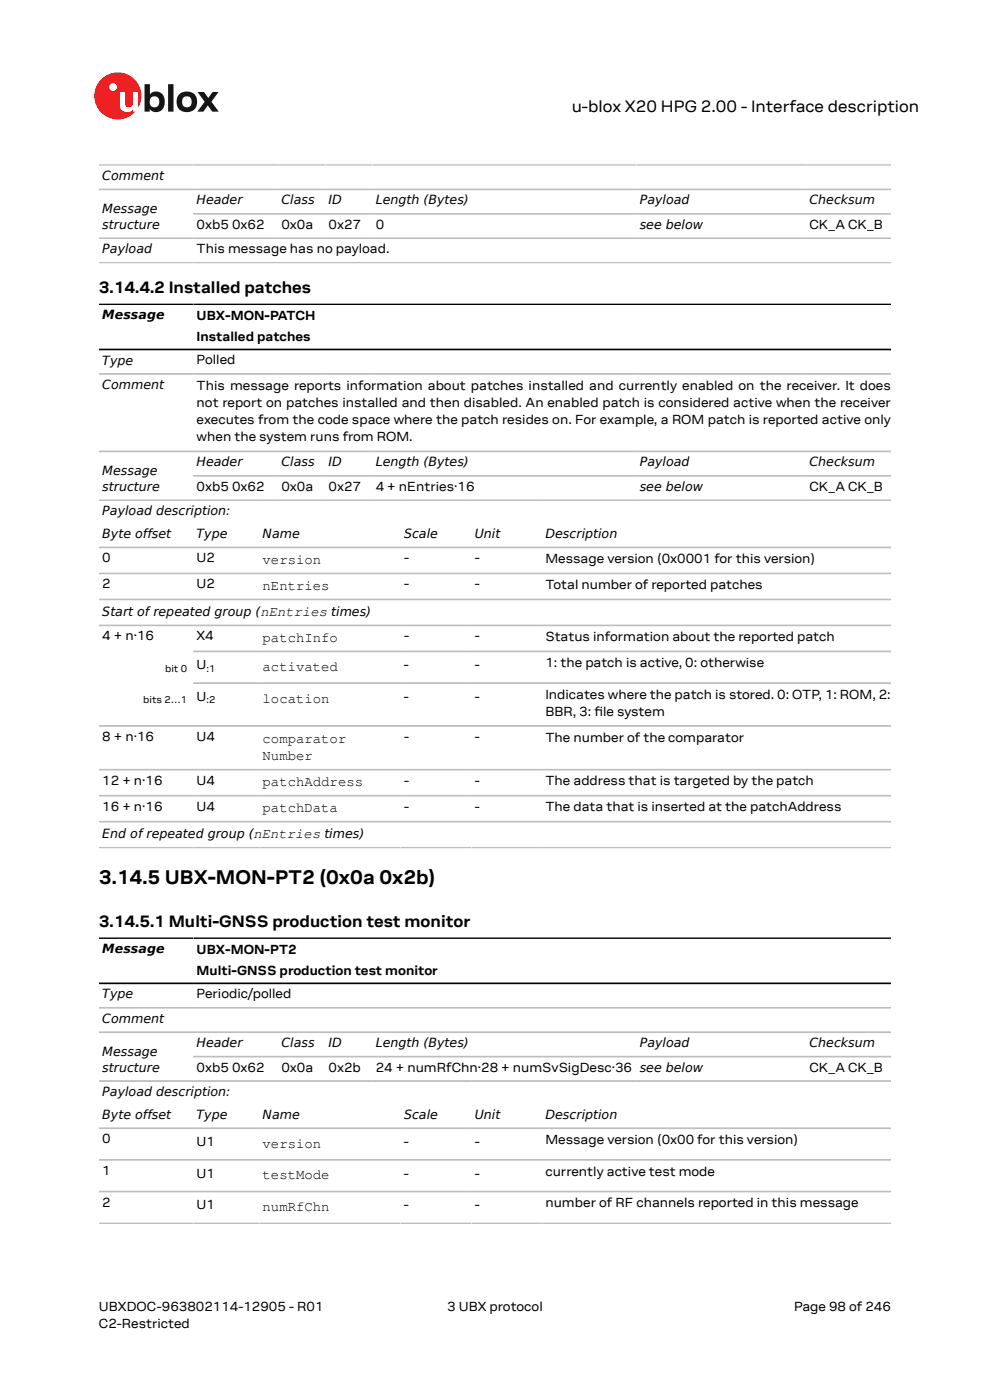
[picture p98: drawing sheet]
<svg xmlns="http://www.w3.org/2000/svg" width="210mm" height="297mm" viewBox="0 0 210 297" stroke-linecap="round" stroke-linejoin="round" font-family="sans-serif">
<defs><g id="words">
<text font-size="4.2" x="21" y="187.5">3.14.5 UBX-MON-PT2 (0x0a 0x2b)</text>
<g font-size="3.5">
<text x="121.3" y="23.7">u-blox X20 HPG 2.00 - Interface description</text>
<text x="21" y="62.1">3.14.4.2 Installed patches</text>
<text x="21" y="196.6">3.14.5.1 Multi-GNSS production test monitor</text>
</g>
<g font-size="3">
<text x="55.7" y="119.7">version</text>
<text x="55.7" y="125.2">nEntries</text>
<text x="55.7" y="136.2">patchInfo</text>
<text x="55.7" y="142.3">activated</text>
<text x="55.7" y="149">location</text>
<text x="55.7" y="157.5">comparator</text>
<text x="55.7" y="161.3">Number</text>
<text x="55.7" y="166.8">patchAddress</text>
<text x="55.7" y="172.3">patchData</text>
<text x="55.7" y="243.5">version</text>
<text x="55.7" y="250.2">testMode</text>
<text x="55.7" y="256.9">numRfChn</text>
</g>
<g font-size="2.8">
<text x="41.7" y="48.5">0xb5 0x62</text>
<text x="41.7" y="53.7">This message has no payload.</text>
<text x="59.7" y="48.5">0x0a</text>
<text x="69.7" y="48.5">0x27</text>
<text x="79.7" y="48.5">0</text>
<text x="171.7" y="48.5">CK_A CK_B</text>
<text x="41.7" y="67.9">UBX-MON-PATCH</text>
<text x="41.7" y="72.4">Installed patches</text>
<text x="41.7" y="77.3">Polled</text>
<text x="41.7" y="82.6">This message reports information about patches installed and currently enabled on the receiver. It does</text>
<text x="41.7" y="86.3">not report on patches installed and then disabled. An enabled patch is considered active when the receiver</text>
<text x="41.7" y="90">executes from the code space where the patch resides on. For example, a ROM patch is reported active only</text>
<text x="41.7" y="93.6">when the system runs from ROM.</text>
<text x="41.7" y="104.1">0xb5 0x62</text>
<text x="59.7" y="104.1">0x0a</text>
<text x="69.7" y="104.1">0x27</text>
<text x="79.7" y="104.1">4 + nEntries·16</text>
<text x="171.7" y="104.1">CK_A CK_B</text>
<text x="21.7" y="119.3">0</text>
<text x="41.7" y="119.3">U2</text>
<text x="85.7" y="119.3">-</text>
<text x="100.7" y="119.3">-</text>
<text x="115.7" y="119.4">Message version (0x0001 for this version)</text>
<text x="21.7" y="124.8">2</text>
<text x="41.7" y="124.8">U2</text>
<text x="85.7" y="124.8">-</text>
<text x="100.7" y="124.8">-</text>
<text x="115.7" y="125">Total number of reported patches</text>
<text x="21.7" y="135.8">4 + n·16</text>
<text x="41.7" y="135.8">X4</text>
<text x="85.7" y="135.8">-</text>
<text x="100.7" y="135.8">-</text>
<text x="115.7" y="136">Status information about the reported patch</text>
<text x="41.7" y="142">U</text>
<text x="85.7" y="142">-</text>
<text x="100.7" y="142">-</text>
<text x="115.7" y="141.5">1: the patch is active, 0: otherwise</text>
<text x="41.7" y="148.7">U</text>
<text x="85.7" y="148.7">-</text>
<text x="100.7" y="148.7">-</text>
<text x="115.7" y="148.2">Indicates where the patch is stored. 0: OTP, 1: ROM, 2:</text>
<text x="115.7" y="151.9">BBR, 3: fle system</text>
<text x="126.1" y="151.9">i</text>
<text x="21.7" y="157.2">8 + n·16</text>
<text x="41.7" y="157.2">U4</text>
<text x="85.7" y="157.2">-</text>
<text x="100.7" y="157.2">-</text>
<text x="115.7" y="157.3">The number of the comparator</text>
<text x="21.7" y="166.5">12 + n·16</text>
<text x="41.7" y="166.5">U4</text>
<text x="85.7" y="166.5">-</text>
<text x="100.7" y="166.5">-</text>
<text x="115.7" y="166.6">The address that is targeted by the patch</text>
<text x="21.7" y="172">16 + n·16</text>
<text x="41.7" y="172">U4</text>
<text x="85.7" y="172">-</text>
<text x="100.7" y="172">-</text>
<text x="115.7" y="172.1">The data that is inserted at the patchAddress</text>
<text x="41.7" y="202.3">UBX-MON-PT2</text>
<text x="41.7" y="206.8">Multi-GNSS production test monitor</text>
<text x="41.7" y="211.8">Periodic/polled</text>
<text x="41.7" y="227.3">0xb5 0x62</text>
<text x="59.7" y="227.3">0x0a</text>
<text x="69.7" y="227.3">0x2b</text>
<text x="79.7" y="227.3">24 + numRfChn·28 + numSvSigDesc·36 see below</text>
<text x="171.7" y="227.3">CK_A CK_B</text>
<text x="21.7" y="242.5">0</text>
<text x="41.7" y="243.1">U1</text>
<text x="85.7" y="243.1">-</text>
<text x="100.7" y="243.1">-</text>
<text x="115.7" y="242.7">Message version (0x00 for this version)</text>
<text x="21.7" y="249.2">1</text>
<text x="41.7" y="249.8">U1</text>
<text x="85.7" y="249.8">-</text>
<text x="100.7" y="249.8">-</text>
<text x="115.7" y="249.4">currently active test mode</text>
<text x="21.7" y="256">2</text>
<text x="41.7" y="256.5">U1</text>
<text x="85.7" y="256.5">-</text>
<text x="100.7" y="256.5">-</text>
<text x="115.7" y="256.1">number of RF channels reported in this message</text>
<text x="21" y="278">UBXDOC-963802114-12905 - R01</text>
<text x="21" y="281.8">C2-Restricted</text>
<text x="94.9" y="278">3 UBX protocol</text>
<text x="168.4" y="278">Page 98 of 246</text>
</g>
<g font-size="2.7">
<text x="21.7" y="38.2">Comment</text>
<text x="21.7" y="45.1">Message</text>
<text x="41.7" y="43.4">Header</text>
<text x="59.7" y="43.4">Class</text>
<text x="69.7" y="43.4">ID</text>
<text x="79.7" y="43.4">Length (Bytes)</text>
<text x="135.7" y="43.4">Payload</text>
<text x="171.7" y="43.4">Checksum</text>
<text x="21.7" y="48.6">structure</text>
<text x="21.7" y="53.7">Payload</text>
<text x="135.7" y="48.6">see below</text>
<text x="21.7" y="67.7">Message</text>
<text x="21.7" y="77.3">Type</text>
<text x="21.7" y="82.5">Comment</text>
<text x="21.7" y="100.7">Message</text>
<text x="41.7" y="99">Header</text>
<text x="59.7" y="99">Class</text>
<text x="69.7" y="99">ID</text>
<text x="79.7" y="99">Length (Bytes)</text>
<text x="135.7" y="99">Payload</text>
<text x="171.7" y="99">Checksum</text>
<text x="21.7" y="104.1">structure</text>
<text x="135.7" y="104.1">see below</text>
<text x="21.7" y="109.3">Payload description:</text>
<text x="21.7" y="114.2">Byte offset</text>
<text x="41.7" y="114.2">Type</text>
<text x="55.7" y="114.2">Name</text>
<text x="85.7" y="114.2">Scale</text>
<text x="100.7" y="114.2">Unit</text>
<text x="115.7" y="114.2">Description</text>
<text x="21.7" y="130.7">Start of repeated group (nEntries times)</text>
<text x="21.7" y="177.8">End of repeated group (nEntries times)</text>
<text x="21.7" y="202.2">Message</text>
<text x="21.7" y="211.8">Type</text>
<text x="21.7" y="217">Comment</text>
<text x="21.7" y="223.9">Message</text>
<text x="21.7" y="227.4">structure</text>
<text x="41.7" y="222.2">Header</text>
<text x="59.7" y="222.2">Class</text>
<text x="69.7" y="222.2">ID</text>
<text x="79.7" y="222.2">Length (Bytes)</text>
<text x="135.7" y="222.2">Payload</text>
<text x="171.7" y="222.2">Checksum</text>
<text x="21.7" y="232.5">Payload description:</text>
<text x="21.7" y="237.4">Byte offset</text>
<text x="41.7" y="237.4">Type</text>
<text x="55.7" y="237.4">Name</text>
<text x="85.7" y="237.4">Scale</text>
<text x="100.7" y="237.4">Unit</text>
<text x="115.7" y="237.4">Description</text>
</g>
<g font-size="2.1">
<text x="35" y="142.5">bit 0</text>
<text x="43.8" y="142.5">:1</text>
<text x="30.4" y="149">bits 2…1</text>
<text x="43.8" y="149.2">:2</text>
</g>
</g></defs>
<circle cx="25" cy="20.4" r="5" fill="#ed2023"/>
<circle cx="24" cy="18.5" r=".83" fill="#fff"/>
<g fill="#151516">
<path d="M35.7 17.9h1.1v5.8h-1.1z"/>
<path d="M41.9 19.5h1.4l.9 1.3 .9-1.3h1.3l-1.6 2.1 1.6 2.1h-1.4l-.9-1.3-1 1.3h-1.2l1.5-2.1z"/>
<path d="M32 20.7a1.17 1.17 0 0 0-.1 1.5 1.17 1.17 0 0 0 1.4 .4 1.16 1.16 0 0 0 .4-1.6 1.16 1.16 0 0 0-1.7-.3zM30.7 17.9h1.1v2.1a1.82 1.82 0 0 1 2.2-.4 1.82 1.82 0 0 1 .9 2 1.83 1.83 0 0 1-1 2 1.83 1.83 0 0 1-2.1-.5v.6h-1.1z"/>
<path d="M38.9 20.7a1.18 1.18 0 0 0-.2 1.5 1.18 1.18 0 0 0 1.5 .4 1.18 1.18 0 0 0 .4-1.5 1.18 1.18 0 0 0-1.5-.5zM37.4 21.6a2.25 2.25 0 0 1 4.5 0 2.25 2.25 0 0 1-4.5 0z"/>
</g>
<path d="M25.4 19.5h1.1v2.5a.84 .84 0 0 0 1 .8 .84 .84 0 0 0 .7-1v-2.3h1.1v4.2h-1.1v-.5a1.59 1.59 0 0 1-1.8 .5 1.59 1.59 0 0 1-1-1.5z" fill="#fff"/>
<g fill="none" stroke="#bebebe" stroke-width=".35">
<path d="M21 35h168M21 40.2h168M21 50.5h168M21 55.7h168M41 45.4h148M21 79.3h168M21 95.8h168M21 106.1h168M21 116.1h168M189 100.9h-148M21 121.7h168M21 127.2h168"/>
<path d="M21 132.7h168M41 138.2h148M21 154h168M41 144.9h148M21 163.3h168M21 168.8h168M21 174.3h168M21 179.8h168M21 213.8h168M21 219h168M21 229.3h168M21 239.3h168"/>
<path d="M41 224.2h148M21 246.1h168M21 252.8h168M21 259.5h168"/>
</g>
<path d="M21 64.5h168M21 74.1h168M21 199h168M21 208.6h168" fill="none" stroke="#000" stroke-width=".35"/>
<use href="#words"/>
</svg>
